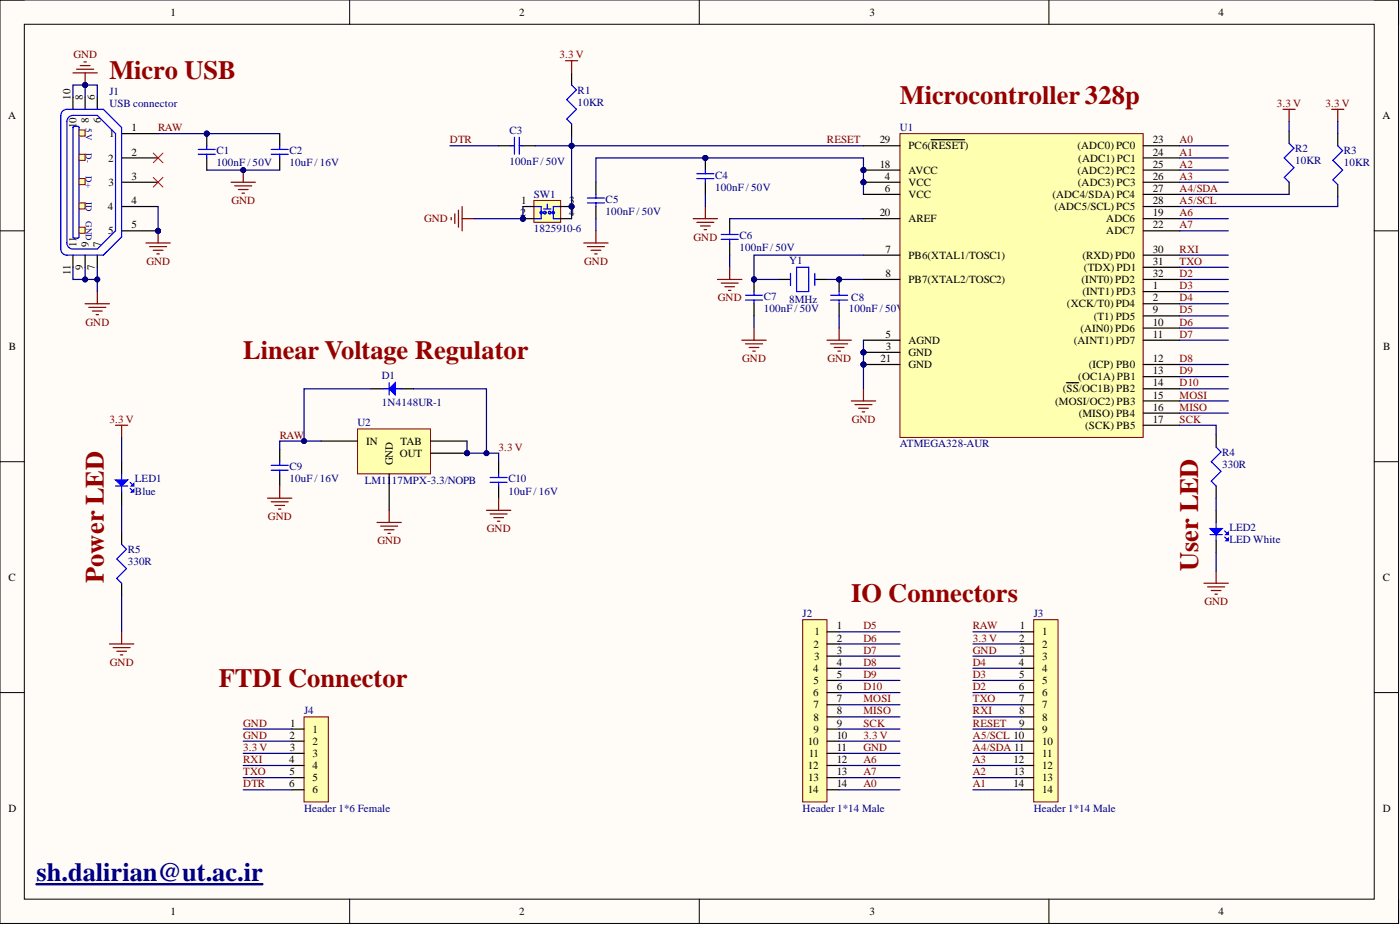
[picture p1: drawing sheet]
<svg xmlns="http://www.w3.org/2000/svg" width="292mm" height="193mm" viewBox="0 0 292 193" stroke-linecap="round" stroke-linejoin="round" font-family="sans-serif">
<defs><g id="words">
<g font-size="5.5" fill="#980000">
<text x="22.8" y="16.6">Micro USB</text>
<text x="187.8" y="21.6">Microcontroller 328p</text>
<text x="50.7" y="74.9">Linear Voltage Regulator</text>
<text x="250" y="119.1" transform="rotate(-90 250 119.1)">User LED</text>
<text x="21.7" y="121.7" transform="rotate(-90 21.7 121.7)">Power LED</text>
<text x="177.6" y="125.6">IO Connectors</text>
<text x="45.7" y="143.3">FTDI Connector</text>
</g>
<text font-size="5.5" fill="#000080" x="7.6" y="183.9">sh.dalirian@ut.ac.ir</text>
<g font-size="2.3">
<text x="35.6" y="3.3">1</text>
<text x="108.3" y="3.3">2</text>
<text x="181.4" y="3.3">3</text>
<text x="254.2" y="3.3">4</text>
<text x="14.7" y="20.8" transform="rotate(-90 14.7 20.8)">10</text>
<text x="17.3" y="20.8" transform="rotate(-90 17.3 20.8)">8</text>
<text x="19.8" y="20.8" transform="rotate(-90 19.8 20.8)">6</text>
<text x="1.7" y="24.8">A</text>
<text x="16" y="26.8" transform="rotate(-90 16 26.8)">10</text>
<text x="18.5" y="25.6" transform="rotate(-90 18.5 25.6)">8</text>
<text x="21.1" y="25.6" transform="rotate(-90 21.1 25.6)">6</text>
<text x="22.8" y="28.6">1</text>
<text x="27.4" y="27.4">1</text>
<text x="183.5" y="29.9">29</text>
<text x="240.5" y="29.9">23</text>
<text x="288.4" y="24.8">A</text>
<text x="22.6" y="33.7">2</text>
<text x="27.4" y="32.4">2</text>
<text x="183.5" y="35">18</text>
<text x="189.5" y="31.2">PC6(RESET)</text>
<text x="224.8" y="31.2">(ADC0) PC0</text>
<text x="225" y="33.7">(ADC1) PC1</text>
<text x="240.5" y="32.4">24</text>
<text x="240.5" y="35">25</text>
<text x="22.7" y="38.8">3</text>
<text x="27.4" y="37.5">3</text>
<text x="184.6" y="37.5">4</text>
<text x="184.6" y="40">6</text>
<text x="189.5" y="36.2">AVCC</text>
<text x="189.5" y="38.8">VCC</text>
<text x="189.5" y="41.3">VCC</text>
<text x="219.6" y="41.3">(ADC4/SDA) PC4</text>
<text x="224.8" y="36.2">(ADC2) PC2</text>
<text x="224.9" y="38.8">(ADC3) PC3</text>
<text x="240.5" y="37.5">26</text>
<text x="240.5" y="40">27</text>
<text x="22.5" y="43.8">4</text>
<text x="27.4" y="42.6">4</text>
<text x="27.4" y="47.6">5</text>
<text x="108.6" y="45.1">2</text>
<text x="108.8" y="42.6">1</text>
<text x="118.7" y="42.6">3</text>
<text x="118.7" y="45.1">4</text>
<text x="183.5" y="45.1">20</text>
<text x="189.5" y="46.4">AREF</text>
<text x="220" y="43.8">(ADC5/SCL) PC5</text>
<text x="230.8" y="46.4">ADC6</text>
<text x="240.5" y="45.1">19</text>
<text x="240.5" y="47.6">22</text>
<text x="240.5" y="42.6">28</text>
<text x="16" y="51.5" transform="rotate(-90 16 51.5)">11</text>
<text x="18.5" y="51.5" transform="rotate(-90 18.5 51.5)">9</text>
<text x="21.1" y="51.5" transform="rotate(-90 21.1 51.5)">7</text>
<text x="22.6" y="48.9">5</text>
<text x="184.7" y="52.7">7</text>
<text x="189.5" y="54">PB6(XTAL1/TOSC1)</text>
<text x="225.8" y="54">(RXD) PD0</text>
<text x="230.8" y="48.9">ADC7</text>
<text x="240.5" y="52.7">30</text>
<text x="14.7" y="57.3" transform="rotate(-90 14.7 57.3)">11</text>
<text x="17.3" y="56.3" transform="rotate(-90 17.3 56.3)">9</text>
<text x="19.8" y="56.3" transform="rotate(-90 19.8 56.3)">7</text>
<text x="184.7" y="57.8">8</text>
<text x="189.5" y="59.1">PB7(XTAL2/TOSC2)</text>
<text x="225.7" y="59.1">(INT0) PD2</text>
<text x="226.2" y="56.5">(TDX) PD1</text>
<text x="240.5" y="57.8">32</text>
<text x="240.5" y="55.3">31</text>
<text x="222.6" y="64.1">(XCK/T0) PD4</text>
<text x="225.8" y="61.6">(INT1) PD3</text>
<text x="240.5" y="65.4">9</text>
<text x="240.5" y="60.3">1</text>
<text x="240.5" y="62.9">2</text>
<text x="184.7" y="70.5">5</text>
<text x="189.5" y="71.7">AGND</text>
<text x="224.1" y="71.7">(AINT1) PD7</text>
<text x="225.4" y="69.2">(AIN0) PD6</text>
<text x="228.2" y="66.7">(T1) PD5</text>
<text x="240.5" y="70.5">11</text>
<text x="240.5" y="67.9">10</text>
<text x="1.9" y="73">B</text>
<text x="183.7" y="75.5">21</text>
<text x="184.8" y="73">3</text>
<text x="189.5" y="74.3">GND</text>
<text x="189.5" y="76.8">GND</text>
<text x="227.2" y="76.8">(ICP) PB0</text>
<text x="240.5" y="75.5">12</text>
<text x="288.6" y="73">B</text>
<text x="221.8" y="81.9">(SS/OC1B) PB2</text>
<text x="225" y="79.3">(OC1A) PB1</text>
<text x="240.5" y="78.1">13</text>
<text x="240.5" y="80.6">14</text>
<text x="240.5" y="83.1">15</text>
<text x="220.2" y="84.4">(MOSI/OC2) PB3</text>
<text x="225.1" y="86.9">(MISO) PB4</text>
<text x="226.4" y="89.5">(SCK) PB5</text>
<text x="240.5" y="85.7">16</text>
<text x="240.5" y="88.2">17</text>
<text x="76.4" y="92.8">IN</text>
<text x="83.4" y="95.3">OUT</text>
<text x="83.6" y="92.8">TAB</text>
<text x="82" y="97.1" transform="rotate(-90 82 97.1)">GND</text>
<text x="1.8" y="121.2">C</text>
<text x="288.5" y="121.2">C</text>
<text x="174.6" y="131.3">1</text>
<text x="212.8" y="131.3">1</text>
<text x="169.8" y="135.1">2</text>
<text x="169.8" y="137.6">3</text>
<text x="169.9" y="132.6">1</text>
<text x="174.6" y="133.8">2</text>
<text x="174.6" y="136.4">3</text>
<text x="212.6" y="133.8">2</text>
<text x="212.7" y="136.4">3</text>
<text x="217.5" y="132.6">1</text>
<text x="217.5" y="135.1">2</text>
<text x="217.5" y="137.6">3</text>
<text x="169.7" y="140.2">4</text>
<text x="169.8" y="142.7">5</text>
<text x="174.6" y="138.9">4</text>
<text x="174.6" y="141.4">5</text>
<text x="174.6" y="144">6</text>
<text x="212.5" y="138.9">4</text>
<text x="212.5" y="144">6</text>
<text x="212.6" y="141.4">5</text>
<text x="217.5" y="140.2">4</text>
<text x="217.5" y="142.7">5</text>
<text x="169.7" y="145.2">6</text>
<text x="169.8" y="147.8">7</text>
<text x="174.6" y="146.5">7</text>
<text x="174.6" y="149">8</text>
<text x="212.6" y="146.5">7</text>
<text x="212.6" y="149">8</text>
<text x="217.5" y="145.2">6</text>
<text x="217.5" y="147.8">7</text>
<text x="60.4" y="154.1">2</text>
<text x="60.6" y="151.6">1</text>
<text x="65.2" y="152.8">1</text>
<text x="65.2" y="155.4">2</text>
<text x="168.6" y="155.4">10</text>
<text x="169.8" y="150.3">8</text>
<text x="169.8" y="152.8">9</text>
<text x="174.6" y="151.6">9</text>
<text x="174.6" y="154.1">10</text>
<text x="212.6" y="151.6">9</text>
<text x="217.5" y="150.3">8</text>
<text x="217.5" y="152.8">9</text>
<text x="217.5" y="155.4">10</text>
<text x="60.3" y="159.2">4</text>
<text x="60.4" y="161.7">5</text>
<text x="60.5" y="156.7">3</text>
<text x="65.2" y="157.9">3</text>
<text x="65.2" y="160.5">4</text>
<text x="168.6" y="160.5">12</text>
<text x="168.7" y="157.9">11</text>
<text x="174.6" y="156.7">11</text>
<text x="174.6" y="159.2">12</text>
<text x="174.6" y="161.7">13</text>
<text x="211.4" y="159.2">12</text>
<text x="211.5" y="161.7">13</text>
<text x="217.5" y="157.9">11</text>
<text x="217.5" y="160.5">12</text>
<text x="60.3" y="164.3">6</text>
<text x="65.2" y="163">5</text>
<text x="65.2" y="165.5">6</text>
<text x="168.6" y="165.5">14</text>
<text x="168.7" y="163">13</text>
<text x="174.6" y="164.3">14</text>
<text x="211.4" y="164.3">14</text>
<text x="217.5" y="163">13</text>
<text x="217.5" y="165.5">14</text>
<text x="1.8" y="169.3">D</text>
<text x="288.5" y="169.3">D</text>
<text x="35.6" y="190.9">1</text>
<text x="108.3" y="190.9">2</text>
<text x="181.4" y="190.9">3</text>
<text x="254.2" y="190.9">4</text>
</g>
<g font-size="2.3" fill="#800000">
<text x="15.3" y="12.2">GND</text>
<text x="116.7" y="12.2">3.3 V</text>
<text x="266.4" y="22.3">3.3 V</text>
<text x="276.6" y="22.3">3.3 V</text>
<text x="33" y="27.4">RAW</text>
<text x="93.9" y="29.9">DTR</text>
<text x="172.5" y="29.9">RESET</text>
<text x="246.1" y="29.9">A0</text>
<text x="246.1" y="32.4">A1</text>
<text x="246.1" y="35">A2</text>
<text x="246.1" y="37.5">A3</text>
<text x="246.1" y="40">A4/SDA</text>
<text x="48.3" y="42.6">GND</text>
<text x="88.5" y="46.4">GND</text>
<text x="246.1" y="45.1">A6</text>
<text x="246.1" y="47.6">A7</text>
<text x="246.1" y="42.6">A5/SCL</text>
<text x="144.7" y="50.2">GND</text>
<text x="246.1" y="52.7">RXI</text>
<text x="30.5" y="55.3">GND</text>
<text x="121.9" y="55.3">GND</text>
<text x="246.1" y="55.3">TXO</text>
<text x="246.1" y="57.8">D2</text>
<text x="149.8" y="62.9">GND</text>
<text x="246.1" y="60.3">D3</text>
<text x="246.1" y="62.9">D4</text>
<text x="246.1" y="65.4">D5</text>
<text x="17.8" y="67.9">GND</text>
<text x="246.1" y="67.9">D6</text>
<text x="246.1" y="70.5">D7</text>
<text x="154.9" y="75.5">GND</text>
<text x="172.6" y="75.5">GND</text>
<text x="246.1" y="75.5">D8</text>
<text x="246.1" y="78.1">D9</text>
<text x="246.1" y="80.6">D10</text>
<text x="246.1" y="83.1">MOSI</text>
<text x="22.8" y="88.2">3.3 V</text>
<text x="177.7" y="88.2">GND</text>
<text x="246.1" y="85.7">MISO</text>
<text x="246.1" y="88.2">SCK</text>
<text x="58.4" y="91.5">RAW</text>
<text x="104" y="94">3.3 V</text>
<text x="55.9" y="108.5">GND</text>
<text x="78.7" y="113.6">GND</text>
<text x="101.6" y="111">GND</text>
<text x="180.2" y="131.3">D5</text>
<text x="203" y="131.3">RAW</text>
<text x="251.3" y="126.2">GND</text>
<text x="180.2" y="133.8">D6</text>
<text x="180.2" y="136.4">D7</text>
<text x="203" y="136.4">GND</text>
<text x="203" y="133.8">3.3 V</text>
<text x="22.9" y="138.9">GND</text>
<text x="180.2" y="138.9">D8</text>
<text x="180.2" y="141.4">D9</text>
<text x="180.2" y="144">D10</text>
<text x="203" y="144">D2</text>
<text x="203" y="141.4">D3</text>
<text x="203" y="138.9">D4</text>
<text x="180.2" y="146.5">MOSI</text>
<text x="180.2" y="149">MISO</text>
<text x="203" y="149">RXI</text>
<text x="203" y="146.5">TXO</text>
<text x="50.7" y="151.6">GND</text>
<text x="50.7" y="154.1">GND</text>
<text x="180.2" y="151.6">SCK</text>
<text x="180.2" y="154.1">3.3 V</text>
<text x="203" y="154.1">A5/SCL 10</text>
<text x="203" y="151.6">RESET</text>
<text x="50.7" y="156.7">3.3 V</text>
<text x="50.7" y="159.2">RXI</text>
<text x="50.7" y="161.7">TXO</text>
<text x="180.2" y="156.7">GND</text>
<text x="180.2" y="159.2">A6</text>
<text x="180.2" y="161.7">A7</text>
<text x="203" y="161.7">A2</text>
<text x="203" y="159.2">A3</text>
<text x="203" y="156.7">A4/SDA 11</text>
<text x="50.7" y="164.3">DTR</text>
<text x="180.2" y="164.3">A0</text>
<text x="203" y="164.3">A1</text>
</g>
<g font-size="2.3" fill="#000080">
<text x="22.8" y="19.8">J1</text>
<text x="22.8" y="22.3">USB connector</text>
<text x="120.5" y="19.5">R1</text>
<text x="120.5" y="22">10KR</text>
<text x="106.3" y="27.9">C3</text>
<text x="187.8" y="27.4">U1</text>
<text x="45.2" y="32.2">C1</text>
<text x="45.2" y="34.7">100nF / 50V</text>
<text x="60.4" y="32.2">C2</text>
<text x="60.4" y="34.7">10uF / 16V</text>
<text x="106.3" y="34.5">100nF / 50V</text>
<text x="270.2" y="31.7">R2</text>
<text x="270.2" y="34.2">10KR</text>
<text x="280.4" y="32.2">R3</text>
<text x="280.4" y="34.7">10KR</text>
<text x="111.4" y="41.3">SW1</text>
<text x="149.2" y="37.3">C4</text>
<text x="149.2" y="39.8">100nF / 50V</text>
<text x="126.4" y="42.3">C5</text>
<text x="126.4" y="44.9">100nF / 50V</text>
<text x="111.4" y="48.4">1825910-6</text>
<text x="154.3" y="49.9">C6</text>
<text x="154.3" y="52.5">100nF / 50V</text>
<text x="164.7" y="55">Y1</text>
<text x="159.3" y="62.6">C7</text>
<text x="159.3" y="65.1">100nF / 50V</text>
<text x="164.7" y="63.1">8MHz</text>
<text x="177.1" y="65.1">100nF / 50V</text>
<text x="177.6" y="62.9">C8</text>
<text x="79.7" y="79.1">D1</text>
<text x="74.6" y="89">U2</text>
<text x="79.7" y="84.7">1N4148UR-1</text>
<text x="187.8" y="93.3">ATMEGA328-AUR</text>
<text x="255" y="95.1">R4</text>
<text x="28.2" y="100.6">LED1</text>
<text x="60.4" y="98.1">C9</text>
<text x="60.4" y="100.6">10uF / 16V</text>
<text x="76.1" y="100.9">LM11</text>
<text x="81.7" y="100.9">17MPX-3.3/NOPB</text>
<text x="106.1" y="100.6">C10</text>
<text x="255" y="97.6">330R</text>
<text x="28.2" y="103.2">Blue</text>
<text x="106.1" y="103.2">10uF / 16V</text>
<text x="256.5" y="110.8">LED2</text>
<text x="256.5" y="113.3">LED White</text>
<text x="26.6" y="115.3">R5</text>
<text x="26.6" y="117.9">330R</text>
<text x="167.5" y="128.8">J2</text>
<text x="215.7" y="128.8">J3</text>
<text x="63.4" y="149">J4</text>
<text x="63.4" y="169.3">Header 1*6 Female</text>
<text x="167.5" y="169.3">Header 1*14 Male</text>
<text x="215.7" y="169.3">Header 1*14 Male</text>
</g>
<g font-size="1.9" fill="#000080">
<text x="17.9" y="26.6" transform="rotate(90 17.9 26.6)">5 V</text>
<text x="17.9" y="31.9" transform="rotate(90 17.9 31.9)">D-</text>
<text x="17.9" y="36.7" transform="rotate(90 17.9 36.7)">D+</text>
<text x="17.9" y="42.1" transform="rotate(90 17.9 42.1)">ID</text>
<text x="17.9" y="46.1" transform="rotate(90 17.9 46.1)">GND</text>
</g>
</g></defs>
<path d="M0 0h291.8v192.6h-291.8z" fill-rule="evenodd" fill="#fffcf8"/>
<path d="M0 0h291.8v192.6h-291.8z" fill="none" stroke="#000" stroke-width=".21"/>
<path d="M5.1 5.1h281.6v182.5h-281.6z" fill-rule="evenodd" fill="#fffcf8"/>
<g fill="none" stroke="#000" stroke-width=".21">
<path d="M0 0h5.1M72.9 0v5.1M145.9 0v5.1M218.8 0v5.1M286.7 0h5.1v5.1M5.1 5.1h281.6v182.5h-281.6zM0 48.2h5.1M286.7 48.2h5.1M0 96.3h5.1M286.7 96.3h5.1M0 144.5h5.1M286.7 144.5h5.1"/>
<path d="M72.9 187.6v5M145.9 187.6v5M218.8 187.6v5M291.8 187.6v5"/>
</g>
<path d="M253.7 119.1v2.6M251.2 121.7h5.1M252 122.4h3.5M252.7 123.2h2.1M253.5 124h.5" fill="none" stroke="#800000" stroke-width=".25"/>
<path d="M253.7 106.5v2.5M253.7 112.8v2.5" fill="none" stroke="#000" stroke-width=".25"/>
<path d="M253.7 109v3.8" fill="none" stroke="#00f" stroke-width=".25"/>
<path d="M252.5 110.3h2.5l-1.3 1.2z" fill="#00f"/>
<path d="M252.5 110.3h2.5l-1.3 1.2zM252.5 111.5h2.5" fill="none" stroke="#00f" stroke-width=".25"/>
<path d="M255.8 111.5l.5-.5v.5z" fill="#00f"/>
<path d="M255.5 110.8l.5 .5M255.8 111.5l.5-.5v.5z" fill="none" stroke="#00f" stroke-width=".25"/>
<path d="M255.8 112.8l.5-.5v.5z" fill="#00f"/>
<path d="M119.3 17.7l1 1.1-2.1 2 2.1 2-2.1 2 1.1 1M269 29.9l1 1-2.1 2 2.1 2.1-2.1 2 1.1 1M279.1 30.4l1 1-2 2.1 2 2-2 2 1 1M255.5 112l.5 .5M255.8 112.8l.5-.5v.5z" fill="none" stroke="#00f" stroke-width=".25"/>
<path d="M119.3 15.2v2.5M119.3 25.8v2.6M269 27.4v2.5M269 38v2.6M279.1 27.9v2.5M279.1 38.5v2.6" fill="none" stroke="#000" stroke-width=".25"/>
<path d="M267.7 22.8h2.5M269 22.8v2.5M277.8 22.8h2.6M279.1 22.8v2.5" fill="none" stroke="#800000" stroke-width=".25"/>
<circle cx="109.1" cy="45.6" r=".51" fill="#000080"/>
<circle cx="109.1" cy="45.6" r=".51" fill="none" stroke="#000080" stroke-width=".21"/>
<circle cx="119.3" cy="43.1" r=".51" fill="#000080"/>
<circle cx="119.3" cy="43.1" r=".51" fill="none" stroke="#000080" stroke-width=".21"/>
<path d="M111.4 41.8h5.6v4.6h-5.6z" fill-rule="evenodd" fill="#ffffb0"/>
<path d="M111.4 41.8h5.6v4.6h-5.6z" fill="none" stroke="#800000" stroke-width=".21"/>
<path d="M109.1 43.1h2.5M109.1 45.6h2.5" fill="none" stroke="#000" stroke-width=".25"/>
<circle cx="109.1" cy="45.6" r=".51" fill="#000080"/>
<circle cx="109.1" cy="45.6" r=".51" fill="none" stroke="#000080" stroke-width=".21"/>
<path d="M116.7 43.1h2.6" fill="none" stroke="#000" stroke-width=".25"/>
<circle cx="119.3" cy="43.1" r=".51" fill="#000080"/>
<circle cx="119.3" cy="43.1" r=".51" fill="none" stroke="#000080" stroke-width=".21"/>
<path d="M116.7 45.6h2.6" fill="none" stroke="#000" stroke-width=".25"/>
<path d="M111.6 43.1h1.3v2.5h-1.3M112.9 44.4h.5M116.7 43.1h-1.2v2.5h1.2" fill="none" stroke="#00f" stroke-width=".25"/>
<circle cx="112.9" cy="44.4" r=".25" fill="#00f"/>
<g fill="none" stroke="#00f" stroke-width=".25">
<path d="M114.9 44.4h.6"/>
<circle cx="112.9" cy="44.4" r=".25"/>
</g>
<circle cx="115.5" cy="44.4" r=".25" fill="#00f"/>
<g fill="none" stroke="#00f" stroke-width=".25">
<path d="M106.6 30.4h.7M107.3 28.6v3.6M108.3 30.4h.8M108.3 28.6v3.6M113.4 43.6h1.5M114.2 42.6v1"/>
<circle cx="113.7" cy="44.4" r=".25"/>
<circle cx="114.7" cy="44.4" r=".25"/>
<circle cx="115.5" cy="44.4" r=".25"/>
</g>
<path d="M104 30.4h2.6M109.1 30.4h2.5" fill="none" stroke="#000" stroke-width=".25"/>
<path d="M118 12.7h2.5M119.3 12.7v2.5M94.1 45.4v.5M94.9 44.6v2M95.7 43.8v3.6M96.4 43.1v5.1M96.4 45.6h2.6" fill="none" stroke="#800000" stroke-width=".25"/>
<circle cx="147.2" cy="32.9" r=".51" fill="#000080"/>
<circle cx="147.2" cy="32.9" r=".51" fill="none" stroke="#000080" stroke-width=".21"/>
<path d="M147.2 32.9v2.6M147.2 38v2.6" fill="none" stroke="#000" stroke-width=".25"/>
<circle cx="147.2" cy="32.9" r=".51" fill="#000080"/>
<circle cx="147.2" cy="32.9" r=".51" fill="none" stroke="#000080" stroke-width=".21"/>
<path d="M145.4 37.3h3.5M145.4 36.2h3.5M147.2 35.5v.7M147.2 37.3v.7M122.6 42.3h3.5M122.6 41.3h3.5M124.3 40.6v.7M124.3 42.3v.8M150.5 49.9h3.5M150.5 48.9h3.5M152.2 48.2v.7M152.2 49.9v.8" fill="none" stroke="#00f" stroke-width=".25"/>
<path d="M124.3 38v2.6M124.3 43.1v2.5M152.2 45.6v2.6M152.2 50.7v2.5" fill="none" stroke="#000" stroke-width=".25"/>
<g fill="none" stroke="#800000" stroke-width=".25">
<path d="M121.8 50.7h5.1M122.6 51.5h3.5M123.3 52.2h2M124.1 53h.5M124.3 48.2v2.5M144.6 45.6h5.1M145.4 46.4h3.5M146.2 47.1h2M146.9 47.9h.5M147.2 43.1v2.5M149.7 58.3h5.1M150.5 59.1h3.5"/>
<path d="M151.2 59.8h2.1M152.2 55.8v2.5M152 60.6h.5"/>
</g>
<circle cx="157.3" cy="58.3" r=".51" fill="#000080"/>
<circle cx="157.3" cy="58.3" r=".51" fill="none" stroke="#000080" stroke-width=".21"/>
<path d="M157.3 58.3v2.5M157.3 63.4v2.5" fill="none" stroke="#000" stroke-width=".25"/>
<circle cx="157.3" cy="58.3" r=".51" fill="#000080"/>
<circle cx="157.3" cy="58.3" r=".51" fill="none" stroke="#000080" stroke-width=".21"/>
<path d="M155.5 62.6h3.6M155.5 61.6h3.6M157.3 60.8v.8M157.3 62.6v.8" fill="none" stroke="#00f" stroke-width=".25"/>
<path d="M154.8 71h5.1M155.5 71.7h3.6M156.3 72.5h2M157.1 73.3h.5M157.3 68.4v2.6" fill="none" stroke="#800000" stroke-width=".25"/>
<circle cx="175.1" cy="58.3" r=".51" fill="#000080"/>
<circle cx="175.1" cy="58.3" r=".51" fill="none" stroke="#000080" stroke-width=".21"/>
<path d="M175.1 58.3v2.5M175.1 63.4v2.5" fill="none" stroke="#000" stroke-width=".25"/>
<circle cx="175.1" cy="58.3" r=".51" fill="#000080"/>
<circle cx="175.1" cy="58.3" r=".51" fill="none" stroke="#000080" stroke-width=".21"/>
<path d="M173.3 62.6h3.6M173.3 61.6h3.6M175.1 60.8v.8M175.1 62.6v.8" fill="none" stroke="#00f" stroke-width=".25"/>
<path d="M172.5 71h5.1M173.3 71.7h3.6M174.1 72.5h2M174.8 73.3h.5M175.1 68.4v2.6M177.6 83.6h5.1M178.4 84.4h3.5M179.1 85.2h2.1M179.9 85.9h.5M180.2 81.1v2.5" fill="none" stroke="#800000" stroke-width=".25"/>
<path d="M63.4 149.6h5.1v17.7h-5.1z" fill-rule="evenodd" fill="#ffffb0"/>
<path d="M63.4 149.6h5.1v17.7h-5.1z" fill="none" stroke="#800000" stroke-width=".21"/>
<path d="M60.9 152.1h2.5M60.9 154.6h2.5M60.9 157.2h2.5M60.9 159.7h2.5M60.9 162.2h2.5M60.9 164.8h2.5" fill="none" stroke="#000" stroke-width=".25"/>
<circle cx="33" cy="48.2" r=".51" fill="#000080"/>
<circle cx="33" cy="48.2" r=".51" fill="none" stroke="#000080" stroke-width=".21"/>
<path d="M25.4 27.9h7.6M25.4 32.9h7.6M25.4 38h7.6M25.4 43.1h7.6M25.4 48.2h7.6" fill="none" stroke="#000" stroke-width=".25"/>
<circle cx="33" cy="48.2" r=".51" fill="#000080"/>
<circle cx="33" cy="48.2" r=".51" fill="none" stroke="#000080" stroke-width=".21"/>
<path d="M15.2 20.3v2.5M17.8 20.3v2.5M20.3 20.3v2.5M15.2 53.2v2.6M17.8 53.2v2.6M20.3 53.2v2.6" fill="none" stroke="#000" stroke-width=".25"/>
<path d="M12.9 23.3l.7-.4 .4-.1h7.6l3.8 3.8v22.8l-3.8 3.8h-7.6a1.27 1.27 0 0 1-1.3-1.2v-27.9zM14.2 24.6l.6-.5h.4h5.1l3.8 3.8v20.3l-3.8 3.8h-5.1a1.27 1.27 0 0 1-1.2-1.3v-25.4zM15.3 26.4h.9l.3 .2v22.8l-.3 .3h-.7l-.3-.3z" fill="none" stroke="#00f" stroke-width=".25"/>
<path d="M16.5 27.1h1.3v1.3h-1.3z" fill-rule="evenodd" fill="#ffffb0"/>
<path d="M16.5 27.1h1.3v1.3h-1.3z" fill="none" stroke="#800000" stroke-width=".21"/>
<path d="M16.5 32.2h1.3v1.3h-1.3z" fill-rule="evenodd" fill="#ffffb0"/>
<path d="M16.5 32.2h1.3v1.3h-1.3z" fill="none" stroke="#800000" stroke-width=".21"/>
<path d="M16.5 37.3h1.3v1.2h-1.3z" fill-rule="evenodd" fill="#ffffb0"/>
<path d="M16.5 37.3h1.3v1.2h-1.3z" fill="none" stroke="#800000" stroke-width=".21"/>
<path d="M16.5 42.3h1.3v1.3h-1.3z" fill-rule="evenodd" fill="#ffffb0"/>
<path d="M16.5 42.3h1.3v1.3h-1.3z" fill="none" stroke="#800000" stroke-width=".21"/>
<path d="M16.5 47.4h1.3v1.3h-1.3z" fill-rule="evenodd" fill="#ffffb0"/>
<path d="M16.5 47.4h1.3v1.3h-1.3z" fill="none" stroke="#800000" stroke-width=".21"/>
<path d="M30.4 50.7h5.1M31.2 51.5h3.6M32 52.2h2M32.7 53h.5M33 48.2v2.5M17.8 63.4h5M18.5 64.1h3.6M19.3 64.9h2M20 65.6h.6M20.3 60.8v2.6" fill="none" stroke="#800000" stroke-width=".25"/>
<circle cx="33" cy="48.2" r=".51" fill="#000080"/>
<circle cx="33" cy="48.2" r=".51" fill="none" stroke="#000080" stroke-width=".21"/>
<path d="M32 37l2 2M32 31.9l2 2.1M34 37l-2 2M34 31.9l-2 2.1" fill="none" stroke="#f00" stroke-width=".21"/>
<path d="M15.2 15.2h5.1M16 14.4h3.5M16.7 13.7h2.1M17.5 12.9h.5M17.8 15.2v2.5" fill="none" stroke="#800000" stroke-width=".25"/>
<circle cx="17.8" cy="17.7" r=".51" fill="#000080"/>
<circle cx="17.8" cy="17.7" r=".51" fill="none" stroke="#000080" stroke-width=".21"/>
<circle cx="43.1" cy="27.9" r=".51" fill="#000080"/>
<circle cx="43.1" cy="27.9" r=".51" fill="none" stroke="#000080" stroke-width=".21"/>
<path d="M43.1 27.9v2.5M43.1 32.9v2.6" fill="none" stroke="#000" stroke-width=".25"/>
<circle cx="43.1" cy="27.9" r=".51" fill="#000080"/>
<circle cx="43.1" cy="27.9" r=".51" fill="none" stroke="#000080" stroke-width=".21"/>
<path d="M41.4 32.2h3.5M41.4 31.2h3.5M43.1 30.4v.8M43.1 32.2v.7M56.6 32.2h3.5M56.6 31.2h3.5M58.4 30.4v.8M58.4 32.2v.7" fill="none" stroke="#00f" stroke-width=".25"/>
<path d="M58.4 27.9v2.5M58.4 32.9v2.6" fill="none" stroke="#000" stroke-width=".25"/>
<path d="M48.2 38h5.1M49 38.8h3.5M49.7 39.5h2.1M50.7 35.5v2.5M50.5 40.3h.5" fill="none" stroke="#800000" stroke-width=".25"/>
<circle cx="50.7" cy="35.5" r=".51" fill="#000080"/>
<circle cx="50.7" cy="35.5" r=".51" fill="none" stroke="#000080" stroke-width=".21"/>
<circle cx="97.4" cy="94.5" r=".51" fill="#000080"/>
<circle cx="97.4" cy="94.5" r=".51" fill="none" stroke="#000080" stroke-width=".21"/>
<path d="M74.6 89.5h15.2v9.4h-15.2z" fill-rule="evenodd" fill="#ffffb0"/>
<path d="M74.6 89.5h15.2v9.4h-15.2z" fill="none" stroke="#800000" stroke-width=".21"/>
<path d="M81.2 98.9v7.6M89.8 94.5h7.6" fill="none" stroke="#000" stroke-width=".25"/>
<circle cx="97.4" cy="94.5" r=".51" fill="#000080"/>
<circle cx="97.4" cy="94.5" r=".51" fill="none" stroke="#000080" stroke-width=".21"/>
<path d="M67 92h7.6M77.4 81.1h2.5M83.7 81.1h2.6M89.8 92h7.6" fill="none" stroke="#000" stroke-width=".25"/>
<path d="M79.9 81.1h3.8" fill="none" stroke="#00f" stroke-width=".25"/>
<path d="M81.2 81.1l1.3-1.3v2.6z" fill="#00f"/>
<path d="M81.2 79.8v2.6M25.4 98.9v3.8M56.6 98.1h3.5M56.6 97.1h3.5M58.4 96.3v.8M58.4 98.1v.8M81.2 81.1l1.3-1.3v2.6zM102.3 99.6h3.5M104 98.9v.7M102.3 100.6h3.5M104 100.6v.8" fill="none" stroke="#00f" stroke-width=".25"/>
<path d="M25.4 96.3v2.6M58.4 93.8v2.5M58.4 98.9v2.5M104 96.3v2.6M25.4 102.7v2.5M104 101.4v2.5" fill="none" stroke="#000" stroke-width=".25"/>
<g fill="none" stroke="#800000" stroke-width=".25">
<path d="M55.8 103.9h5.1M56.6 104.7h3.5M57.3 105.4h2.1M58.1 106.2h.5M58.4 101.4v2.5M78.7 109h5M79.4 109.8h3.6M80.2 110.5h2M80.9 111.3h.6M81.2 106.5v2.5M101.5 106.5h5.1M102.3 107.2h3.5"/>
<path d="M103 108h2M103.8 108.7h.5M104 103.9v2.6"/>
</g>
<path d="M24.1 100.1h2.5l-1.2 1.3z" fill="#00f"/>
<path d="M24.1 100.1h2.5l-1.2 1.3zM24.1 101.4h2.5" fill="none" stroke="#00f" stroke-width=".25"/>
<path d="M27.4 101.4l.5-.5v.5z" fill="#00f"/>
<path d="M27.2 100.6l.5 .5M27.4 101.4l.5-.5v.5z" fill="none" stroke="#00f" stroke-width=".25"/>
<path d="M27.4 102.7l.5-.5v.5z" fill="#00f"/>
<path d="M164.9 57v2.6M166.2 55.8h2.5v5h-2.5zM170 57v2.6M253.7 93.3l1.1 1-2.1 2 2.1 2-2.1 2.1 1 1M25.4 113.6l1 1-2 2 2 2-2 2.1 1 1M27.2 101.9l.5 .5M27.4 102.7l.5-.5v.5z" fill="none" stroke="#00f" stroke-width=".25"/>
<path d="M162.4 58.3h2.5M170 58.3h2.5M253.7 90.7v2.6M25.4 111v2.6M253.7 101.4v2.5M25.4 121.7v2.5" fill="none" stroke="#000" stroke-width=".25"/>
<path d="M24.1 88.7h2.5M25.4 88.7v2.6M22.8 134.3h5.1M23.6 135.1h3.6M24.4 135.9h2M25.1 136.6h.5M25.4 131.8v2.5" fill="none" stroke="#800000" stroke-width=".25"/>
<path d="M7.6 184.5h47.1" fill="none" stroke="#000080" stroke-width=".51"/>
<path d="M215.7 129.3h5.1v38h-5.1z" fill-rule="evenodd" fill="#ffffb0"/>
<path d="M215.7 129.3h5.1v38h-5.1z" fill="none" stroke="#800000" stroke-width=".21"/>
<g fill="none" stroke="#000" stroke-width=".25">
<path d="M213.1 131.8h2.6M213.1 134.3h2.6M213.1 136.9h2.6M213.1 139.4h2.6M213.1 141.9h2.6M213.1 144.5h2.6M213.1 147h2.6M213.1 149.6h2.6M213.1 152.1h2.6M213.1 154.6h2.6M213.1 157.2h2.6M213.1 159.7h2.6"/>
<path d="M213.1 162.2h2.6M213.1 164.8h2.6"/>
</g>
<path d="M167.5 129.3h5v38h-5z" fill-rule="evenodd" fill="#ffffb0"/>
<path d="M167.5 129.3h5v38h-5z" fill="none" stroke="#800000" stroke-width=".21"/>
<g fill="none" stroke="#000" stroke-width=".25">
<path d="M172.5 131.8h2.6M172.5 134.3h2.6M172.5 136.9h2.6M172.5 139.4h2.6M172.5 141.9h2.6M172.5 144.5h2.6M172.5 147h2.6M172.5 149.6h2.6M172.5 152.1h2.6M172.5 154.6h2.6M172.5 157.2h2.6M172.5 159.7h2.6"/>
<path d="M172.5 162.2h2.6M172.5 164.8h2.6"/>
</g>
<g fill="none" stroke="#000080" stroke-width=".25">
<path d="M93.9 30.4h10.1M246.1 30.4h10.2M246.1 32.9h10.2M246.1 35.5h10.2M246.1 38h10.2M109.1 43.1v2.5M246.1 40.6h22.9M246.1 45.6h10.2M246.1 48.2h10.2M246.1 53.2h10.2M246.1 55.8h10.2M246.1 58.3h10.2"/>
<path d="M279.1 41.1v2h-33M246.1 60.8h10.2M246.1 63.4h10.2M246.1 65.9h10.2M246.1 68.4h10.2M246.1 71h10.2M246.1 76h10.2M246.1 78.6h10.2M246.1 88.7h7.6v2M246.1 81.1h10.2M246.1 83.6h10.2M246.1 86.2h10.2"/>
<path d="M253.7 103.9v2.6M253.7 115.3v3.8"/>
</g>
<circle cx="109.1" cy="45.6" r=".51" fill="#000080"/>
<circle cx="109.1" cy="45.6" r=".51" fill="none" stroke="#000080" stroke-width=".21"/>
<path d="M99 45.6h10.1" fill="none" stroke="#000080" stroke-width=".25"/>
<circle cx="109.1" cy="45.6" r=".51" fill="#000080"/>
<circle cx="109.1" cy="45.6" r=".51" fill="none" stroke="#000080" stroke-width=".21"/>
<path d="M180.2 35.5v2.5" fill="none" stroke="#000080" stroke-width=".25"/>
<circle cx="180.2" cy="35.5" r=".51" fill="#000080"/>
<circle cx="180.2" cy="35.5" r=".51" fill="none" stroke="#000080" stroke-width=".21"/>
<circle cx="180.2" cy="38" r=".51" fill="#000080"/>
<circle cx="180.2" cy="38" r=".51" fill="none" stroke="#000080" stroke-width=".21"/>
<path d="M180.2 38v2.6" fill="none" stroke="#000080" stroke-width=".25"/>
<circle cx="180.2" cy="38" r=".51" fill="#000080"/>
<circle cx="180.2" cy="38" r=".51" fill="none" stroke="#000080" stroke-width=".21"/>
<path d="M147.2 32.9h33v2.6" fill="none" stroke="#000080" stroke-width=".25"/>
<circle cx="180.2" cy="35.5" r=".51" fill="#000080"/>
<circle cx="180.2" cy="35.5" r=".51" fill="none" stroke="#000080" stroke-width=".21"/>
<circle cx="147.2" cy="32.9" r=".51" fill="#000080"/>
<circle cx="147.2" cy="32.9" r=".51" fill="none" stroke="#000080" stroke-width=".21"/>
<path d="M152.2 45.6h28M180.2 53.2h-22.9v5.1" fill="none" stroke="#000080" stroke-width=".25"/>
<circle cx="157.3" cy="58.3" r=".51" fill="#000080"/>
<circle cx="157.3" cy="58.3" r=".51" fill="none" stroke="#000080" stroke-width=".21"/>
<path d="M172.5 58.3h7.7" fill="none" stroke="#000080" stroke-width=".25"/>
<circle cx="175.1" cy="58.3" r=".51" fill="#000080"/>
<circle cx="175.1" cy="58.3" r=".51" fill="none" stroke="#000080" stroke-width=".21"/>
<path d="M157.3 58.3h5.1" fill="none" stroke="#000080" stroke-width=".25"/>
<circle cx="157.3" cy="58.3" r=".51" fill="#000080"/>
<circle cx="157.3" cy="58.3" r=".51" fill="none" stroke="#000080" stroke-width=".21"/>
<path d="M180.2 71v2.5" fill="none" stroke="#000080" stroke-width=".25"/>
<circle cx="180.2" cy="73.5" r=".51" fill="#000080"/>
<circle cx="180.2" cy="73.5" r=".51" fill="none" stroke="#000080" stroke-width=".21"/>
<path d="M180.2 73.5v2.5" fill="none" stroke="#000080" stroke-width=".25"/>
<circle cx="180.2" cy="76" r=".51" fill="#000080"/>
<circle cx="180.2" cy="76" r=".51" fill="none" stroke="#000080" stroke-width=".21"/>
<circle cx="180.2" cy="73.5" r=".51" fill="#000080"/>
<circle cx="180.2" cy="73.5" r=".51" fill="none" stroke="#000080" stroke-width=".21"/>
<path d="M180.2 76v5.1" fill="none" stroke="#000080" stroke-width=".25"/>
<circle cx="180.2" cy="76" r=".51" fill="#000080"/>
<circle cx="180.2" cy="76" r=".51" fill="none" stroke="#000080" stroke-width=".21"/>
<g fill="none" stroke="#000080" stroke-width=".25">
<path d="M15.2 55.8v2.5h2.6v-2.5M147.2 40.6v2.5M152.2 53.2v2.6M157.3 65.9v2.5M175.1 65.9v2.5M203 131.8h10.1M203 134.3h10.1M203 136.9h10.1M203 139.4h10.1M50.7 152.1h10.2M50.7 154.6h10.2M50.7 157.2h10.2"/>
<path d="M50.7 159.7h10.2M203 152.1h10.1M203 154.6h10.1M203 157.2h10.1M203 159.7h10.1M203 141.9h10.1M203 144.5h10.1M203 147h10.1M203 149.6h10.1M50.7 162.2h10.2M50.7 164.8h10.2M203 162.2h10.1"/>
<path d="M203 164.8h10.1"/>
</g>
<circle cx="17.8" cy="58.3" r=".51" fill="#000080"/>
<circle cx="17.8" cy="58.3" r=".51" fill="none" stroke="#000080" stroke-width=".21"/>
<path d="M20.3 55.8v2.5h-2.5" fill="none" stroke="#000080" stroke-width=".25"/>
<circle cx="17.8" cy="58.3" r=".51" fill="#000080"/>
<circle cx="17.8" cy="58.3" r=".51" fill="none" stroke="#000080" stroke-width=".21"/>
<circle cx="20.3" cy="58.3" r=".51" fill="#000080"/>
<circle cx="20.3" cy="58.3" r=".51" fill="none" stroke="#000080" stroke-width=".21"/>
<path d="M20.3 58.3v2.5" fill="none" stroke="#000080" stroke-width=".25"/>
<circle cx="20.3" cy="58.3" r=".51" fill="#000080"/>
<circle cx="20.3" cy="58.3" r=".51" fill="none" stroke="#000080" stroke-width=".21"/>
<path d="M33 43.1v5.1" fill="none" stroke="#000080" stroke-width=".25"/>
<circle cx="33" cy="48.2" r=".51" fill="#000080"/>
<circle cx="33" cy="48.2" r=".51" fill="none" stroke="#000080" stroke-width=".21"/>
<path d="M33 27.9h10.1" fill="none" stroke="#000080" stroke-width=".25"/>
<circle cx="43.1" cy="27.9" r=".51" fill="#000080"/>
<circle cx="43.1" cy="27.9" r=".51" fill="none" stroke="#000080" stroke-width=".21"/>
<path d="M17.8 20.3v-2.6h2.5v2.6" fill="none" stroke="#000080" stroke-width=".25"/>
<circle cx="17.8" cy="17.7" r=".51" fill="#000080"/>
<circle cx="17.8" cy="17.7" r=".51" fill="none" stroke="#000080" stroke-width=".21"/>
<path d="M17.8 17.7h-2.6v2.6" fill="none" stroke="#000080" stroke-width=".25"/>
<circle cx="17.8" cy="17.7" r=".51" fill="#000080"/>
<circle cx="17.8" cy="17.7" r=".51" fill="none" stroke="#000080" stroke-width=".21"/>
<path d="M43.1 27.9h15.3" fill="none" stroke="#000080" stroke-width=".25"/>
<circle cx="43.1" cy="27.9" r=".51" fill="#000080"/>
<circle cx="43.1" cy="27.9" r=".51" fill="none" stroke="#000080" stroke-width=".21"/>
<path d="M43.1 35.5h15.3" fill="none" stroke="#000080" stroke-width=".25"/>
<circle cx="50.7" cy="35.5" r=".51" fill="#000080"/>
<circle cx="50.7" cy="35.5" r=".51" fill="none" stroke="#000080" stroke-width=".21"/>
<path d="M67 92h-8.6v1.8" fill="none" stroke="#000080" stroke-width=".25"/>
<circle cx="63.4" cy="92" r=".51" fill="#000080"/>
<circle cx="63.4" cy="92" r=".51" fill="none" stroke="#000080" stroke-width=".21"/>
<path d="M97.4 92v2.5" fill="none" stroke="#000080" stroke-width=".25"/>
<circle cx="97.4" cy="94.5" r=".51" fill="#000080"/>
<circle cx="97.4" cy="94.5" r=".51" fill="none" stroke="#000080" stroke-width=".21"/>
<path d="M97.4 94.5h6.6v1.8" fill="none" stroke="#000080" stroke-width=".25"/>
<circle cx="97.4" cy="94.5" r=".51" fill="#000080"/>
<circle cx="97.4" cy="94.5" r=".51" fill="none" stroke="#000080" stroke-width=".21"/>
<circle cx="101.5" cy="94.5" r=".51" fill="#000080"/>
<circle cx="101.5" cy="94.5" r=".51" fill="none" stroke="#000080" stroke-width=".21"/>
<path d="M86.3 81.1h15.2v13.4" fill="none" stroke="#000080" stroke-width=".25"/>
<circle cx="101.5" cy="94.5" r=".51" fill="#000080"/>
<circle cx="101.5" cy="94.5" r=".51" fill="none" stroke="#000080" stroke-width=".21"/>
<path d="M77.4 81.1h-14v10.9" fill="none" stroke="#000080" stroke-width=".25"/>
<circle cx="63.4" cy="92" r=".51" fill="#000080"/>
<circle cx="63.4" cy="92" r=".51" fill="none" stroke="#000080" stroke-width=".21"/>
<path d="M119.3 30.4h60.9M25.4 91.3v5M25.4 105.2v5.8" fill="none" stroke="#000080" stroke-width=".25"/>
<circle cx="119.3" cy="30.4" r=".51" fill="#000080"/>
<circle cx="119.3" cy="30.4" r=".51" fill="none" stroke="#000080" stroke-width=".21"/>
<path d="M147.2 32.9h-22.9v5.1" fill="none" stroke="#000080" stroke-width=".25"/>
<circle cx="147.2" cy="32.9" r=".51" fill="#000080"/>
<circle cx="147.2" cy="32.9" r=".51" fill="none" stroke="#000080" stroke-width=".21"/>
<path d="M111.6 30.4h7.7M124.3 45.6v2.6" fill="none" stroke="#000080" stroke-width=".25"/>
<circle cx="119.3" cy="30.4" r=".51" fill="#000080"/>
<circle cx="119.3" cy="30.4" r=".51" fill="none" stroke="#000080" stroke-width=".21"/>
<path d="M119.3 28.4v17.2" fill="none" stroke="#000080" stroke-width=".25"/>
<circle cx="119.3" cy="43.1" r=".51" fill="#000080"/>
<circle cx="119.3" cy="43.1" r=".51" fill="none" stroke="#000080" stroke-width=".21"/>
<circle cx="119.3" cy="30.4" r=".51" fill="#000080"/>
<circle cx="119.3" cy="30.4" r=".51" fill="none" stroke="#000080" stroke-width=".21"/>
<g fill="none" stroke="#000080" stroke-width=".25">
<path d="M269 25.3v2.1M279.1 25.3v2.6M25.4 124.2v7.6M175.1 131.8h12.7M175.1 134.3h12.7M175.1 136.9h12.7M175.1 139.4h12.7M175.1 141.9h12.7M175.1 144.5h12.7M175.1 147h12.7M175.1 149.6h12.7M175.1 152.1h12.7"/>
<path d="M175.1 154.6h12.7M175.1 157.2h12.7M175.1 159.7h12.7M175.1 162.2h12.7M175.1 164.8h12.7"/>
</g>
<circle cx="180.2" cy="35.5" r=".51" fill="#000080"/>
<circle cx="180.2" cy="35.5" r=".51" fill="none" stroke="#000080" stroke-width=".21"/>
<circle cx="180.2" cy="38" r=".51" fill="#000080"/>
<circle cx="180.2" cy="38" r=".51" fill="none" stroke="#000080" stroke-width=".21"/>
<circle cx="180.2" cy="73.5" r=".51" fill="#000080"/>
<circle cx="180.2" cy="73.5" r=".51" fill="none" stroke="#000080" stroke-width=".21"/>
<circle cx="180.2" cy="76" r=".51" fill="#000080"/>
<circle cx="180.2" cy="76" r=".51" fill="none" stroke="#000080" stroke-width=".21"/>
<path d="M187.8 27.9h50.7v63.4h-50.7z" fill-rule="evenodd" fill="#ffffb0"/>
<path d="M187.8 27.9h50.7v63.4h-50.7z" fill="none" stroke="#800000" stroke-width=".21"/>
<path d="M180.2 30.4h7.6M180.2 35.5h7.6M194.3 29.1h7" fill="none" stroke="#000" stroke-width=".25"/>
<circle cx="180.2" cy="35.5" r=".51" fill="#000080"/>
<circle cx="180.2" cy="35.5" r=".51" fill="none" stroke="#000080" stroke-width=".21"/>
<path d="M180.2 38h7.6" fill="none" stroke="#000" stroke-width=".25"/>
<circle cx="180.2" cy="38" r=".51" fill="#000080"/>
<circle cx="180.2" cy="38" r=".51" fill="none" stroke="#000080" stroke-width=".21"/>
<path d="M180.2 40.6h7.6M180.2 45.6h7.6M180.2 53.2h7.6M180.2 58.3h7.6M180.2 71h7.6M180.2 73.5h7.6" fill="none" stroke="#000" stroke-width=".25"/>
<circle cx="180.2" cy="73.5" r=".51" fill="#000080"/>
<circle cx="180.2" cy="73.5" r=".51" fill="none" stroke="#000080" stroke-width=".21"/>
<path d="M180.2 76h7.6" fill="none" stroke="#000" stroke-width=".25"/>
<circle cx="180.2" cy="76" r=".51" fill="#000080"/>
<circle cx="180.2" cy="76" r=".51" fill="none" stroke="#000080" stroke-width=".21"/>
<g fill="none" stroke="#000" stroke-width=".25">
<path d="M238.5 30.4h7.6M238.5 32.9h7.6M238.5 35.5h7.6M238.5 38h7.6M238.5 58.3h7.6M238.5 45.6h7.6M238.5 48.2h7.6M238.5 40.6h7.6M238.5 43.1h7.6M238.5 53.2h7.6M238.5 55.8h7.6M222.5 79.8h2.6"/>
<path d="M238.5 71h7.6M238.5 76h7.6M238.5 78.6h7.6M238.5 65.9h7.6M238.5 68.4h7.6M238.5 60.8h7.6M238.5 63.4h7.6M238.5 81.1h7.6M238.5 83.6h7.6M238.5 86.2h7.6M238.5 88.7h7.6"/>
</g>
<use href="#words"/>
</svg>
